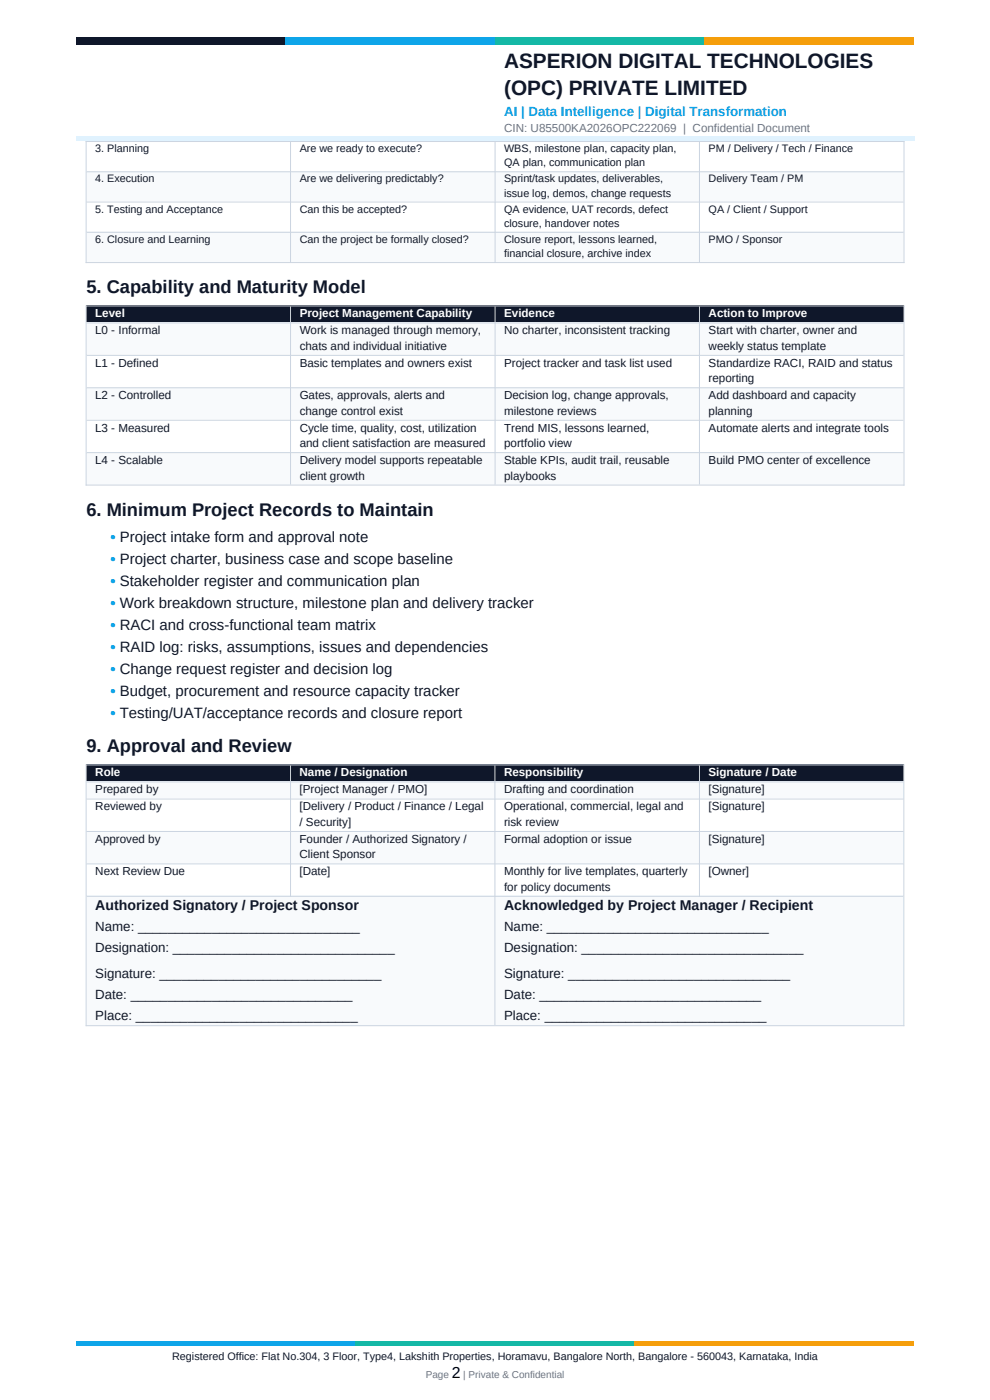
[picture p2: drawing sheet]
<svg xmlns="http://www.w3.org/2000/svg" width="210mm" height="297mm" viewBox="0 0 210 297" stroke-linecap="round" stroke-linejoin="round" font-family="sans-serif">
<defs><g id="words">
<g font-size="4.4" fill="#0f172a">
<text x="106.9" y="14.4">ASPERION DIGITAL TECHNOLOGIES</text>
<text x="106.9" y="20.2">(OPC) PRIVATE LIMITED</text>
</g>
<g font-size="3.9" fill="#0f172a">
<text x="18.3" y="62.2">5. Capability and Maturity Model</text>
<text x="18.3" y="109.5">6. Minimum Project Records to Maintain</text>
<text x="18.3" y="159.6">9. Approval and Review</text>
</g>
<text font-size="3.4" x="95.8" y="292.4">2</text>
<g font-size="3.2" fill="#0ea5e9">
<text x="23.4" y="115">• Project intake form and approval note</text>
<text x="23.4" y="119.7">• Project charter, business case and scope baseline</text>
<text x="23.4" y="124.3">• Stakeholder register and communication plan</text>
<text x="23.4" y="129">• Work breakdown structure, milestone plan and delivery tracker</text>
<text x="23.4" y="133.7">• RACI and cross-functional team matrix</text>
<text x="23.4" y="138.4">• RAID log: risks, assumptions, issues and dependencies</text>
<text x="23.4" y="143">• Change request register and decision log</text>
<text x="23.4" y="147.7">• Budget, procurement and resource capacity tracker</text>
<text x="23.4" y="152.4">• Testing/UAT/acceptance records and closure report</text>
</g>
<g font-size="3" fill="#0f172a">
<text x="20.2" y="193.1">Authorized Signatory / Project Sponsor</text>
<text x="106.9" y="193.1">Acknowledged by Project Manager / Recipient</text>
</g>
<text font-size="2.8" fill="#0ea5e9" x="106.9" y="24.5">AI | Data Intelligence | Digital Transformation</text>
<g font-size="2.8" fill="#111827">
<text x="20.2" y="197.6">Name: ______________________________</text>
<text x="106.9" y="197.6">Name: ______________________________</text>
<text x="20.2" y="202">Designation: ______________________________</text>
<text x="106.9" y="202">Designation: ______________________________</text>
<text x="20.2" y="207.5">Signature: ______________________________</text>
<text x="106.9" y="207.5">Signature: ______________________________</text>
<text x="20.2" y="211.9">Date: ______________________________</text>
<text x="106.9" y="211.9">Date: ______________________________</text>
<text x="20.2" y="216.3">Place: ______________________________</text>
<text x="106.9" y="216.3">Place: ______________________________</text>
</g>
<text font-size="2.5" fill="#64748b" x="106.9" y="27.9">CIN: U85500KA2026OPC222069 | Confidential Document</text>
<g font-size="2.5" fill="#fff">
<text x="20.2" y="67.3">Level</text>
<text x="63.6" y="67.3">Project Management Capability</text>
<text x="106.9" y="67.3">Evidence</text>
<text x="150.3" y="67.3">Action to Improve</text>
<text x="20.2" y="164.7">Role</text>
<text x="63.6" y="164.7">Name / Designation</text>
<text x="106.9" y="164.7">Responsibility</text>
<text x="150.3" y="164.7">Signature / Date</text>
</g>
<g font-size="2.5" fill="#111827">
<text x="20.2" y="70.9">L0 - Informal</text>
<text x="63.6" y="70.9">Work is managed through memory,</text>
<text x="106.9" y="70.9">No charter, inconsistent tracking</text>
<text x="150.3" y="70.9">Start with charter, owner and</text>
<text x="20.2" y="77.8">L1 - Defined</text>
<text x="63.6" y="74.2">chats and individual initiative</text>
<text x="63.6" y="77.8">Basic templates and owners exist</text>
<text x="106.9" y="77.8">Project tracker and task list used</text>
<text x="150.3" y="74.2">weekly status template</text>
<text x="150.3" y="77.8">Standardize RACI, RAID and status</text>
<text x="150.3" y="81.1">reporting</text>
<text x="20.2" y="84.7">L2 - Controlled</text>
<text x="63.6" y="84.7">Gates, approvals, alerts and</text>
<text x="63.6" y="88">change control exist</text>
<text x="106.9" y="84.7">Decision log, change approvals,</text>
<text x="106.9" y="88">milestone reviews</text>
<text x="150.3" y="84.7">Add dashboard and capacity</text>
<text x="150.3" y="88">planning</text>
<text x="20.2" y="91.6">L3 - Measured</text>
<text x="63.6" y="91.6">Cycle time, quality, cost, utilization</text>
<text x="63.6" y="94.8">and client satisfaction are measured</text>
<text x="106.9" y="91.6">Trend MIS, lessons learned,</text>
<text x="106.9" y="94.8">portfolio view</text>
<text x="150.3" y="91.6">Automate alerts and integrate tools</text>
<text x="20.2" y="98.5">L4 - Scalable</text>
<text x="63.6" y="98.5">Delivery model supports repeatable</text>
<text x="63.6" y="101.7">client growth</text>
<text x="106.9" y="98.5">Stable KPIs, audit trail, reusable</text>
<text x="106.9" y="101.7">playbooks</text>
<text x="150.3" y="98.5">Build PMO center of excellence</text>
<text x="20.2" y="168.3">Prepared by</text>
<text x="20.2" y="171.9">Reviewed by</text>
<text x="63.6" y="168.3">[Project Manager / PMO]</text>
<text x="63.6" y="171.9">[Delivery / Product / Finance / Legal</text>
<text x="106.9" y="168.3">Drafting and coordination</text>
<text x="106.9" y="171.9">Operational, commercial, legal and</text>
<text x="150.3" y="168.3">[Signature]</text>
<text x="150.3" y="171.9">[Signature]</text>
<text x="20.2" y="178.8">Approved by</text>
<text x="63.6" y="175.2">/ Security]</text>
<text x="63.6" y="178.8">Founder / Authorized Signatory /</text>
<text x="106.9" y="175.2">risk review</text>
<text x="106.9" y="178.8">Formal adoption or issue</text>
<text x="150.3" y="178.8">[Signature]</text>
<text x="20.2" y="185.7">Next Review Due</text>
<text x="63.6" y="182.1">Client Sponsor</text>
<text x="63.6" y="185.7">[Date]</text>
<text x="106.9" y="185.7">Monthly for live templates, quarterly</text>
<text x="150.3" y="185.7">[Owner]</text>
<text x="106.9" y="188.9">for policy documents</text>
</g>
<g font-size="2.3" fill="#111827">
<text x="20.2" y="32.3">3. Planning</text>
<text x="63.6" y="32.3">Are we ready to execute?</text>
<text x="106.9" y="32.3">WBS, milestone plan, capacity plan,</text>
<text x="106.9" y="35.3">QA plan, communication plan</text>
<text x="150.3" y="32.3">PM / Delivery / Tech / Finance</text>
<text x="20.2" y="38.7">4. Execution</text>
<text x="63.6" y="38.7">Are we delivering predictably?</text>
<text x="106.9" y="38.7">Sprint/task updates, deliverables,</text>
<text x="106.9" y="41.7">issue log, demos, change requests</text>
<text x="150.3" y="38.7">Delivery Team / PM</text>
<text x="20.2" y="45.1">5. Testing and Acceptance</text>
<text x="63.6" y="45.1">Can this be accepted?</text>
<text x="106.9" y="45.1">QA evidence, UAT records, defect</text>
<text x="150.3" y="45.1">QA / Client / Support</text>
<text x="20.2" y="51.5">6. Closure and Learning</text>
<text x="63.6" y="51.5">Can the project be formally closed?</text>
<text x="106.9" y="48.1">closure, handover notes</text>
<text x="106.9" y="51.5">Closure report, lessons learned,</text>
<text x="150.3" y="51.5">PMO / Sponsor</text>
<text x="106.9" y="54.5">financial closure, archive index</text>
<text x="36.5" y="288.4">Registered Office: Flat No.304, 3 Floor, Type4, Lakshith Properties, Horamavu, Bangalore North, Bangalore - 560043, Karnataka, India</text>
</g>
<g font-size="2.1" fill="#64748b">
<text x="90.3" y="292.4">Page</text>
<text x="98.3" y="292.4">| Private &amp; Confidential</text>
</g>
</g></defs>
<path d="M16.1 7.9h44.5v1.6h-44.5z" fill-rule="evenodd" fill="#0f172a"/>
<path d="M60.6 7.9h44.4v1.6h-44.4z" fill-rule="evenodd" fill="#0ea5e9"/>
<path d="M105 7.9h44.5v1.6h-44.5z" fill-rule="evenodd" fill="#14b8a6"/>
<path d="M149.5 7.9h44.4v1.6h-44.4z" fill-rule="evenodd" fill="#f59e0b"/>
<path d="M16.1 29h177.8v.9h-177.8z" fill-rule="evenodd" fill="#e0f2fe"/>
<g fill="#fff">
<path d="M18.3 29.9h43.3v6.4h-43.3z" fill-rule="evenodd"/>
<path d="M61.6 29.9h43.4v6.4h-43.4z" fill-rule="evenodd"/>
<path d="M105 29.9h43.4v6.4h-43.4z" fill-rule="evenodd"/>
<path d="M148.4 29.9h43.4v6.4h-43.4z" fill-rule="evenodd"/>
</g>
<g fill="#f8fafc">
<path d="M18.3 36.3h43.3v6.4h-43.3z" fill-rule="evenodd"/>
<path d="M61.6 36.3h43.4v6.4h-43.4z" fill-rule="evenodd"/>
<path d="M105 36.3h43.4v6.4h-43.4z" fill-rule="evenodd"/>
<path d="M148.4 36.3h43.4v6.4h-43.4z" fill-rule="evenodd"/>
</g>
<g fill="#fff">
<path d="M18.3 42.8h43.3v6.4h-43.3z" fill-rule="evenodd"/>
<path d="M61.6 42.8h43.4v6.4h-43.4z" fill-rule="evenodd"/>
<path d="M105 42.8h43.4v6.4h-43.4z" fill-rule="evenodd"/>
<path d="M148.4 42.8h43.4v6.4h-43.4z" fill-rule="evenodd"/>
</g>
<g fill="#f8fafc">
<path d="M18.3 49.2h43.3v6.4h-43.3z" fill-rule="evenodd"/>
<path d="M61.6 49.2h43.4v6.4h-43.4z" fill-rule="evenodd"/>
<path d="M105 49.2h43.4v6.4h-43.4z" fill-rule="evenodd"/>
<path d="M148.4 49.2h43.4v6.4h-43.4z" fill-rule="evenodd"/>
</g>
<g fill="#0f172a">
<path d="M18.3 64.8h43.3v3.6h-43.3z" fill-rule="evenodd"/>
<path d="M61.6 64.8h43.4v3.6h-43.4z" fill-rule="evenodd"/>
<path d="M105 64.8h43.4v3.6h-43.4z" fill-rule="evenodd"/>
<path d="M148.4 64.8h43.4v3.6h-43.4z" fill-rule="evenodd"/>
</g>
<g fill="#f8fafc">
<path d="M18.3 68.4h43.3v6.9h-43.3z" fill-rule="evenodd"/>
<path d="M61.6 68.4h43.4v6.9h-43.4z" fill-rule="evenodd"/>
<path d="M105 68.4h43.4v6.9h-43.4z" fill-rule="evenodd"/>
<path d="M148.4 68.4h43.4v6.9h-43.4z" fill-rule="evenodd"/>
</g>
<g fill="#fff">
<path d="M18.3 75.3h43.3v6.8h-43.3z" fill-rule="evenodd"/>
<path d="M61.6 75.3h43.4v6.8h-43.4z" fill-rule="evenodd"/>
<path d="M105 75.3h43.4v6.8h-43.4z" fill-rule="evenodd"/>
<path d="M148.4 75.3h43.4v6.8h-43.4z" fill-rule="evenodd"/>
</g>
<g fill="#f8fafc">
<path d="M18.3 82.2h43.3v6.8h-43.3z" fill-rule="evenodd"/>
<path d="M61.6 82.2h43.4v6.8h-43.4z" fill-rule="evenodd"/>
<path d="M105 82.2h43.4v6.8h-43.4z" fill-rule="evenodd"/>
<path d="M148.4 82.2h43.4v6.8h-43.4z" fill-rule="evenodd"/>
</g>
<g fill="#fff">
<path d="M18.3 89h43.3v6.9h-43.3z" fill-rule="evenodd"/>
<path d="M61.6 89h43.4v6.9h-43.4z" fill-rule="evenodd"/>
<path d="M105 89h43.4v6.9h-43.4z" fill-rule="evenodd"/>
<path d="M148.4 89h43.4v6.9h-43.4z" fill-rule="evenodd"/>
</g>
<g fill="#f8fafc">
<path d="M18.3 95.9h43.3v6.9h-43.3z" fill-rule="evenodd"/>
<path d="M61.6 95.9h43.4v6.9h-43.4z" fill-rule="evenodd"/>
<path d="M105 95.9h43.4v6.9h-43.4z" fill-rule="evenodd"/>
<path d="M148.4 95.9h43.4v6.9h-43.4z" fill-rule="evenodd"/>
</g>
<g fill="#0f172a">
<path d="M18.3 162.2h43.3v3.6h-43.3z" fill-rule="evenodd"/>
<path d="M61.6 162.2h43.4v3.6h-43.4z" fill-rule="evenodd"/>
<path d="M105 162.2h43.4v3.6h-43.4z" fill-rule="evenodd"/>
<path d="M148.4 162.2h43.3v3.6h-43.3z" fill-rule="evenodd"/>
</g>
<g fill="#f8fafc">
<path d="M18.3 165.8h43.3v3.6h-43.3z" fill-rule="evenodd"/>
<path d="M61.6 165.8h43.4v3.6h-43.4z" fill-rule="evenodd"/>
<path d="M105 165.8h43.4v3.6h-43.4z" fill-rule="evenodd"/>
<path d="M148.4 165.8h43.3v3.6h-43.3z" fill-rule="evenodd"/>
</g>
<g fill="#fff">
<path d="M18.3 169.4h43.3v6.9h-43.3z" fill-rule="evenodd"/>
<path d="M61.6 169.4h43.4v6.9h-43.4z" fill-rule="evenodd"/>
<path d="M105 169.4h43.4v6.9h-43.4z" fill-rule="evenodd"/>
<path d="M148.4 169.4h43.3v6.9h-43.3z" fill-rule="evenodd"/>
</g>
<g fill="#f8fafc">
<path d="M18.3 176.3h43.3v6.8h-43.3z" fill-rule="evenodd"/>
<path d="M61.6 176.3h43.4v6.8h-43.4z" fill-rule="evenodd"/>
<path d="M105 176.3h43.4v6.8h-43.4z" fill-rule="evenodd"/>
<path d="M148.4 176.3h43.3v6.8h-43.3z" fill-rule="evenodd"/>
</g>
<g fill="#fff">
<path d="M18.3 183.2h43.3v6.8h-43.3z" fill-rule="evenodd"/>
<path d="M61.6 183.2h43.4v6.8h-43.4z" fill-rule="evenodd"/>
<path d="M105 183.2h43.4v6.8h-43.4z" fill-rule="evenodd"/>
<path d="M148.4 183.2h43.3v6.8h-43.3z" fill-rule="evenodd"/>
</g>
<g fill="#f8fafc">
<path d="M18.3 190h86.7v27.5h-86.7z" fill-rule="evenodd"/>
<path d="M105 190h86.7v27.5h-86.7z" fill-rule="evenodd"/>
</g>
<path d="M16.1 284.6h59.3v1h-59.3z" fill-rule="evenodd" fill="#0ea5e9"/>
<path d="M75.4 284.6h59.2v1h-59.2z" fill-rule="evenodd" fill="#14b8a6"/>
<path d="M134.7 284.6h59.2v1h-59.2z" fill-rule="evenodd" fill="#f59e0b"/>
<path d="M16.1 7.9h44.5v1.6h-44.5z" fill-rule="evenodd" fill="#0f172a"/>
<path d="M60.6 7.9h44.4v1.6h-44.4z" fill-rule="evenodd" fill="#0ea5e9"/>
<path d="M105 7.9h44.5v1.6h-44.5z" fill-rule="evenodd" fill="#14b8a6"/>
<path d="M149.5 7.9h44.4v1.6h-44.4z" fill-rule="evenodd" fill="#f59e0b"/>
<path d="M16.1 29h177.8v.9h-177.8z" fill-rule="evenodd" fill="#e0f2fe"/>
<path d="M16.1 284.6h59.3v1h-59.3z" fill-rule="evenodd" fill="#0ea5e9"/>
<path d="M75.4 284.6h59.2v1h-59.2z" fill-rule="evenodd" fill="#14b8a6"/>
<path d="M134.7 284.6h59.2v1h-59.2z" fill-rule="evenodd" fill="#f59e0b"/>
<g fill="#fff">
<path d="M18.3 29.9h43.3v6.4h-43.3z" fill-rule="evenodd"/>
<path d="M61.6 29.9h43.4v6.4h-43.4z" fill-rule="evenodd"/>
<path d="M105 29.9h43.4v6.4h-43.4z" fill-rule="evenodd"/>
<path d="M148.4 29.9h43.4v6.4h-43.4z" fill-rule="evenodd"/>
</g>
<g fill="#f8fafc">
<path d="M18.3 36.3h43.3v6.4h-43.3z" fill-rule="evenodd"/>
<path d="M61.6 36.3h43.4v6.4h-43.4z" fill-rule="evenodd"/>
<path d="M105 36.3h43.4v6.4h-43.4z" fill-rule="evenodd"/>
<path d="M148.4 36.3h43.4v6.4h-43.4z" fill-rule="evenodd"/>
</g>
<g fill="#fff">
<path d="M18.3 42.8h43.3v6.4h-43.3z" fill-rule="evenodd"/>
<path d="M61.6 42.8h43.4v6.4h-43.4z" fill-rule="evenodd"/>
<path d="M105 42.8h43.4v6.4h-43.4z" fill-rule="evenodd"/>
<path d="M148.4 42.8h43.4v6.4h-43.4z" fill-rule="evenodd"/>
</g>
<g fill="#f8fafc">
<path d="M18.3 49.2h43.3v6.4h-43.3z" fill-rule="evenodd"/>
<path d="M61.6 49.2h43.4v6.4h-43.4z" fill-rule="evenodd"/>
<path d="M105 49.2h43.4v6.4h-43.4z" fill-rule="evenodd"/>
<path d="M148.4 49.2h43.4v6.4h-43.4z" fill-rule="evenodd"/>
</g>
<g fill="#0f172a">
<path d="M18.3 64.8h43.3v3.6h-43.3z" fill-rule="evenodd"/>
<path d="M61.6 64.8h43.4v3.6h-43.4z" fill-rule="evenodd"/>
<path d="M105 64.8h43.4v3.6h-43.4z" fill-rule="evenodd"/>
<path d="M148.4 64.8h43.4v3.6h-43.4z" fill-rule="evenodd"/>
</g>
<g fill="#f8fafc">
<path d="M18.3 68.4h43.3v6.9h-43.3z" fill-rule="evenodd"/>
<path d="M61.6 68.4h43.4v6.9h-43.4z" fill-rule="evenodd"/>
<path d="M105 68.4h43.4v6.9h-43.4z" fill-rule="evenodd"/>
<path d="M148.4 68.4h43.4v6.9h-43.4z" fill-rule="evenodd"/>
</g>
<g fill="#fff">
<path d="M18.3 75.3h43.3v6.8h-43.3z" fill-rule="evenodd"/>
<path d="M61.6 75.3h43.4v6.8h-43.4z" fill-rule="evenodd"/>
<path d="M105 75.3h43.4v6.8h-43.4z" fill-rule="evenodd"/>
<path d="M148.4 75.3h43.4v6.8h-43.4z" fill-rule="evenodd"/>
</g>
<g fill="#f8fafc">
<path d="M18.3 82.2h43.3v6.8h-43.3z" fill-rule="evenodd"/>
<path d="M61.6 82.2h43.4v6.8h-43.4z" fill-rule="evenodd"/>
<path d="M105 82.2h43.4v6.8h-43.4z" fill-rule="evenodd"/>
<path d="M148.4 82.2h43.4v6.8h-43.4z" fill-rule="evenodd"/>
</g>
<g fill="#fff">
<path d="M18.3 89h43.3v6.9h-43.3z" fill-rule="evenodd"/>
<path d="M61.6 89h43.4v6.9h-43.4z" fill-rule="evenodd"/>
<path d="M105 89h43.4v6.9h-43.4z" fill-rule="evenodd"/>
<path d="M148.4 89h43.4v6.9h-43.4z" fill-rule="evenodd"/>
</g>
<g fill="#f8fafc">
<path d="M18.3 95.9h43.3v6.9h-43.3z" fill-rule="evenodd"/>
<path d="M61.6 95.9h43.4v6.9h-43.4z" fill-rule="evenodd"/>
<path d="M105 95.9h43.4v6.9h-43.4z" fill-rule="evenodd"/>
<path d="M148.4 95.9h43.4v6.9h-43.4z" fill-rule="evenodd"/>
</g>
<g fill="#0f172a">
<path d="M18.3 162.2h43.3v3.6h-43.3z" fill-rule="evenodd"/>
<path d="M61.6 162.2h43.4v3.6h-43.4z" fill-rule="evenodd"/>
<path d="M105 162.2h43.4v3.6h-43.4z" fill-rule="evenodd"/>
<path d="M148.4 162.2h43.3v3.6h-43.3z" fill-rule="evenodd"/>
</g>
<g fill="#f8fafc">
<path d="M18.3 165.8h43.3v3.6h-43.3z" fill-rule="evenodd"/>
<path d="M61.6 165.8h43.4v3.6h-43.4z" fill-rule="evenodd"/>
<path d="M105 165.8h43.4v3.6h-43.4z" fill-rule="evenodd"/>
<path d="M148.4 165.8h43.3v3.6h-43.3z" fill-rule="evenodd"/>
</g>
<g fill="#fff">
<path d="M18.3 169.4h43.3v6.9h-43.3z" fill-rule="evenodd"/>
<path d="M61.6 169.4h43.4v6.9h-43.4z" fill-rule="evenodd"/>
<path d="M105 169.4h43.4v6.9h-43.4z" fill-rule="evenodd"/>
<path d="M148.4 169.4h43.3v6.9h-43.3z" fill-rule="evenodd"/>
</g>
<g fill="#f8fafc">
<path d="M18.3 176.3h43.3v6.8h-43.3z" fill-rule="evenodd"/>
<path d="M61.6 176.3h43.4v6.8h-43.4z" fill-rule="evenodd"/>
<path d="M105 176.3h43.4v6.8h-43.4z" fill-rule="evenodd"/>
<path d="M148.4 176.3h43.3v6.8h-43.3z" fill-rule="evenodd"/>
</g>
<g fill="#fff">
<path d="M18.3 183.2h43.3v6.8h-43.3z" fill-rule="evenodd"/>
<path d="M61.6 183.2h43.4v6.8h-43.4z" fill-rule="evenodd"/>
<path d="M105 183.2h43.4v6.8h-43.4z" fill-rule="evenodd"/>
<path d="M148.4 183.2h43.3v6.8h-43.3z" fill-rule="evenodd"/>
</g>
<g fill="#f8fafc">
<path d="M18.3 190h86.7v27.5h-86.7z" fill-rule="evenodd"/>
<path d="M105 190h86.7v27.5h-86.7z" fill-rule="evenodd"/>
</g>
<g fill="none" stroke="#cbd5e1" stroke-width=".21">
<path d="M18.2 30h173.7M18.3 29.9v25.9M18.4 36.4h173.3M61.6 30.1v25.5M105 30.1v25.5M148.4 30.1v25.5M191.8 29.9v25.9M18.2 55.7h173.7M18.4 42.9h173.3M18.4 49.3h173.3M18.2 64.9h173.7M18.3 64.8v38.2"/>
<path d="M18.4 68.5h173.3M18.4 75.4h173.3M61.6 65v37.8M105 65v37.8M148.4 65v37.8M191.8 64.8v38.2M18.4 82.3h173.3M18.4 89.1h173.3M18.4 96h173.3M18.2 102.9h173.7M18.2 162.3h173.6M18.3 162.2v55.5"/>
<path d="M18.4 165.9h173.2M18.4 169.5h173.2M18.4 176.4h173.2M61.6 162.4v27.9M105 162.4v55.1M148.4 162.4v27.9M191.7 162.2v55.5M18.4 183.3h173.2M18.4 190.1h173.2M18.2 217.6h173.6"/>
</g>
<use href="#words"/>
</svg>
